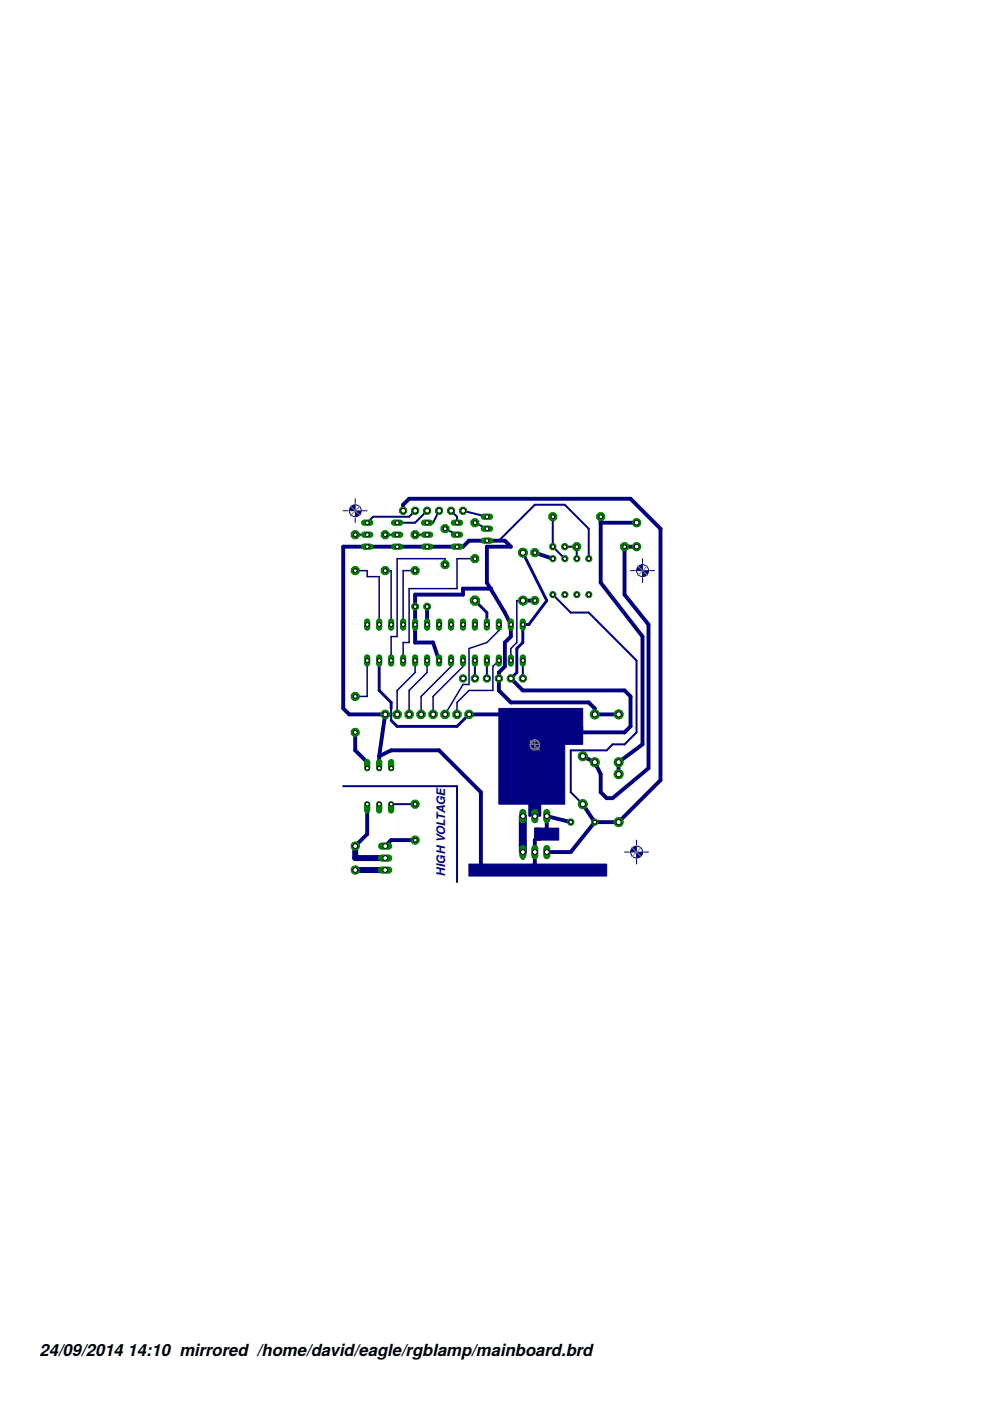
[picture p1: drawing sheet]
<svg xmlns="http://www.w3.org/2000/svg" width="210mm" height="297mm" viewBox="0 0 210 297" stroke-linecap="round" stroke-linejoin="round" font-family="sans-serif">
<defs><g id="words">
<g font-size="3.5">
<text x="8.5" y="287.5">24/09/2014</text>
<text x="27.2" y="287.5">14:10 mirrored /home/david/eagle/rgblamp/mainboard.brd</text>
</g>
<text font-size="2.5" fill="#000080" x="94.4" y="185.7" transform="rotate(-90 94.4 185.7)">HIGH VOLTAGE</text>
</g></defs>
<g fill="#000080" stroke="#000080" stroke-width=".21">
<path d="M99.4 183.2h29.2v2.5h-29.2z"/>
<path d="M113.4 175.6h5.1v2.5h-5.1z"/>
<path d="M113.4 175.6h1.3v2.5h-1.3z"/>
<path d="M105.8 155.3h13.9v15.2h-13.9z"/>
<path d="M105.8 150.2h17.7v5.1h-17.7z"/>
<path d="M117.2 154h6.3v3.8h-6.3z"/>
<path d="M112.1 169.2h2.6v3.8h-2.6z"/>
</g>
<g fill="none" stroke="#000080" stroke-width=".21">
<path d="M72.8 108.3h1M75.3 105.7v1.1M75.3 109.8v1M76.8 108.3h1.1M136.2 118.4v1.1M133.7 121h1M136.2 122.5v1M137.8 121h1M135 178.1v1M132.4 180.7h1M135 182.2v1M136.5 180.7h1"/>
<circle cx="75.3" cy="108.3" r="1.27"/>
<circle cx="136.2" cy="121" r="1.27"/>
<circle cx="135" cy="180.7" r="1.27"/>
</g>
<g fill="#000080" stroke="#000080" stroke-width=".21">
<path d="M135.3 120.3l.5-.4 .4-.1v1.2h-1.1z" fill-rule="evenodd"/>
<path d="M136.2 121h1.2l-.1 .5-.4 .4-.7 .2z" fill-rule="evenodd"/>
<path d="M134 180l.5-.4 .4-.1v1.1h-1.1z" fill-rule="evenodd"/>
<path d="M135 180.7h1.1v.1a1.07 1.07 0 0 1-1.1 1z" fill-rule="evenodd"/>
<path d="M74.4 107.6l.5-.4 .4-.1v1.2h-1.1z" fill-rule="evenodd"/>
<path d="M75.4 108.3h1.1l-.3 .7-.4 .4h-.4z" fill-rule="evenodd"/>
</g>
<g fill="none" stroke="#000080" stroke-width=".42">
<path d="M75.3 113.4h2.6M81.7 113.4h2.5M88 108.3l-1.3 1.3h-7.6l-1.2 1.2M88 113.4h2.6M90.6 108.3l-2.6 2.5h-3.8M93.1 108.3l-1.3 2.5h-1.2M94.4 112.1l2.5 1.3M95.6 108.3l1.3 1.3v1.2M98.2 108.3l5 1.3M100.7 110.8l2.5 1.3M103.2 114.6h2.6l7.6-7.6h6.3l5.1 5.1v6.3M117.2 109.6v6.3l2.5 2.5"/>
<path d="M119.7 115.9h2.6v2.5M88 128.6v7.6M117.2 126.1l3.8 3.8h3.8l10.2 10.1v15.3l-2.6 2.5h-2.5l-1.3 1.3h-7.6v8.9l2.5 2.5M82.9 150.2v2.5M100.7 140v3.8M103.2 140v3.8M110.8 140v3.8M72.8 166.7h24.1v20.3M82.9 170.5h5.1"/>
</g>
<g fill="none" stroke="#000080" stroke-width=".83">
<path d="M85.5 108.3v-1.3l1.2-1.3h47l6.3 6.4v53.3l-8.9 8.9h-5M113.4 117.2l3.8 1.2M127.4 109.6v13.9l8.8 11.5v22.8l-5.1 3.8v2.5M127.4 110.8h7.6M135 115.9h-2.6v10.2l5.1 6.3v30.5l-7.6 6.3h-1.3l-1.2-1.2v-3.9l-1.3-2.5-2.6-1.3M90.6 128.6v3.8M104.1 125l-.9-1.5v-7.6h5.1l-1.3-1.3h-7.6l-1.2 1.3h-25.4v34.3l1.2 1.3h7.7l-1.3 8.8M104.1 125l2.9 4.9 1.3 2.5v2.6l-1.3 1.2v5.1l-1.2 1.3v3.8l2.5 2.5h16.5l1.3 1.3v1.3h5M104.1 125v-.2h-5.9v1.3h-10.2v10.1h3.8l1.3 3.8M110.9 127.3l2.5 .1M75.3 155.3v3.8l2.6 2.5v1.3M99.4 151.5h12.7l1.3 1.2v20.3"/>
<path d="M108.3 143.8l2.5 2.6h21.6l1.3 1.3v6.3l-1.3 1.3h-19M77.9 170.5v6.3l-2.6 2.6M80.4 160.3l2.5-1.2h10.2l8.9 8.9v16.5h10.1l1.3-1.3v-5.1l2.5-2.5v-2.6l5.1 1.3M80.4 160.3v2.6M88 178.1h-5.1l-1.2 1.3M123.5 170.5l2.6 3.8M126.1 174.3l-5.1 6.4h-5.1M110.8 180.7v1.2"/>
</g>
<path d="M110.8 117.2l5.1 10.1-3.8 5.1h-1.3v3.8l-1.2 1.3v5.1l-1.3 1.2M100.7 127.3l2.5 2.6v2.5M80.4 140v6.4l2.5 2.5v1.3M99.4 151.5l-2.5 2.5h-12.7l-1.3-1.3" fill="none" stroke="#000080" stroke-width=".61"/>
<path d="M110.8 173v7.7" fill="none" stroke="#000080" stroke-width="1.7"/>
<path d="M75.3 179.4v2.5h6.4M75.3 184.5h6.4" fill="none" stroke="#000080" stroke-width="1.3"/>
<g fill="none" stroke="#000080" stroke-width=".32">
<path d="M94.4 119.7v-1.3h-10.2v16.6h-1.3v5M100.7 118.4h-3.8v6.4h-10.2v11.4h-1.2v3.8M75.3 121h2.6v1.3h2.5v10.1M81.7 121h1.2v11.4M88 121h-2.5v11.4M105.8 132.4v1.3l-2.6 2.5-3.8 1.3v7.6h-1.2l-3.8 6.4M109.6 127.3v8.9l-1.3 1.3v2.5M109.6 127.3v.1M109.6 127.3h1.3M77.9 140v7.7h-2.6M88 140v2.6l-3.8 3.8v5.1M90.6 140v2.6l-3.9 3.8v5.1"/>
<path d="M95.6 140v1.3l-6.3 6.4v3.8M98.2 140v1.3l-6.4 6.4v3.8M105.8 140l-1.3 1.3v5.1h-5.1l-2.5 2.5v2.6"/>
</g>
<circle cx="110.8" cy="143.8" r=".83" fill="#008000" stroke="#008000" stroke-width=".21"/>
<circle cx="110.9" cy="143.8" r=".51" fill="#fff" stroke="#000" stroke-width=".21"/>
<circle cx="108.3" cy="143.8" r=".83" fill="#008000" stroke="#008000" stroke-width=".21"/>
<circle cx="108.3" cy="143.8" r=".51" fill="#fff" stroke="#000" stroke-width=".21"/>
<circle cx="105.8" cy="143.8" r=".83" fill="#008000" stroke="#008000" stroke-width=".21"/>
<circle cx="105.8" cy="143.8" r=".51" fill="#fff" stroke="#000" stroke-width=".21"/>
<circle cx="103.2" cy="143.8" r=".83" fill="#008000" stroke="#008000" stroke-width=".21"/>
<circle cx="103.3" cy="143.8" r=".51" fill="#fff" stroke="#000" stroke-width=".21"/>
<circle cx="100.7" cy="143.8" r=".83" fill="#008000" stroke="#008000" stroke-width=".21"/>
<circle cx="100.7" cy="143.8" r=".51" fill="#fff" stroke="#000" stroke-width=".21"/>
<circle cx="98.2" cy="143.8" r=".83" fill="#008000" stroke="#008000" stroke-width=".21"/>
<circle cx="98.2" cy="143.8" r=".51" fill="#fff" stroke="#000" stroke-width=".21"/>
<path d="M102.6 114.6h1.3" fill="none" stroke="#008000" stroke-width="1.3"/>
<circle cx="103.3" cy="114.6" r=".4" fill="#fff" stroke="#000" stroke-width=".21"/>
<path d="M102.6 109.6h1.3" fill="none" stroke="#008000" stroke-width="1.3"/>
<circle cx="103.3" cy="109.6" r=".4" fill="#fff" stroke="#000" stroke-width=".21"/>
<path d="M102.6 112.1h1.3" fill="none" stroke="#008000" stroke-width="1.3"/>
<circle cx="103.3" cy="112.1" r=".4" fill="#fff" stroke="#000" stroke-width=".21"/>
<path d="M96.2 115.9h1.4" fill="none" stroke="#008000" stroke-width="1.3"/>
<circle cx="96.9" cy="115.9" r=".4" fill="#fff" stroke="#000" stroke-width=".21"/>
<path d="M96.2 110.8h1.4" fill="none" stroke="#008000" stroke-width="1.3"/>
<circle cx="96.9" cy="110.8" r=".4" fill="#fff" stroke="#000" stroke-width=".21"/>
<path d="M96.2 113.4h1.4" fill="none" stroke="#008000" stroke-width="1.3"/>
<circle cx="96.9" cy="113.4" r=".4" fill="#fff" stroke="#000" stroke-width=".21"/>
<path d="M89.9 115.9h1.3" fill="none" stroke="#008000" stroke-width="1.3"/>
<circle cx="90.6" cy="115.9" r=".4" fill="#fff" stroke="#000" stroke-width=".21"/>
<path d="M89.9 110.8h1.3" fill="none" stroke="#008000" stroke-width="1.3"/>
<circle cx="90.6" cy="110.8" r=".4" fill="#fff" stroke="#000" stroke-width=".21"/>
<path d="M89.9 113.4h1.3" fill="none" stroke="#008000" stroke-width="1.3"/>
<circle cx="90.6" cy="113.4" r=".4" fill="#fff" stroke="#000" stroke-width=".21"/>
<path d="M83.5 115.9h1.4" fill="none" stroke="#008000" stroke-width="1.3"/>
<circle cx="84.2" cy="115.9" r=".4" fill="#fff" stroke="#000" stroke-width=".21"/>
<path d="M83.5 110.8h1.4" fill="none" stroke="#008000" stroke-width="1.3"/>
<circle cx="84.2" cy="110.8" r=".4" fill="#fff" stroke="#000" stroke-width=".21"/>
<path d="M83.5 113.4h1.4" fill="none" stroke="#008000" stroke-width="1.3"/>
<circle cx="84.2" cy="113.4" r=".4" fill="#fff" stroke="#000" stroke-width=".21"/>
<path d="M77.2 115.9h1.3" fill="none" stroke="#008000" stroke-width="1.3"/>
<circle cx="77.9" cy="115.9" r=".4" fill="#fff" stroke="#000" stroke-width=".21"/>
<path d="M77.2 110.8h1.3" fill="none" stroke="#008000" stroke-width="1.3"/>
<circle cx="77.9" cy="110.8" r=".4" fill="#fff" stroke="#000" stroke-width=".21"/>
<path d="M77.2 113.4h1.3" fill="none" stroke="#008000" stroke-width="1.3"/>
<circle cx="77.9" cy="113.4" r=".4" fill="#fff" stroke="#000" stroke-width=".21"/>
<circle cx="85.5" cy="108.3" r=".83" fill="#008000" stroke="#008000" stroke-width=".21"/>
<circle cx="85.5" cy="108.3" r=".51" fill="#fff" stroke="#000" stroke-width=".21"/>
<circle cx="88" cy="108.3" r=".83" fill="#008000" stroke="#008000" stroke-width=".21"/>
<circle cx="88" cy="108.3" r=".51" fill="#fff" stroke="#000" stroke-width=".21"/>
<circle cx="90.6" cy="108.3" r=".83" fill="#008000" stroke="#008000" stroke-width=".21"/>
<circle cx="90.6" cy="108.3" r=".51" fill="#fff" stroke="#000" stroke-width=".21"/>
<circle cx="93.1" cy="108.3" r=".83" fill="#008000" stroke="#008000" stroke-width=".21"/>
<circle cx="93.1" cy="108.3" r=".51" fill="#fff" stroke="#000" stroke-width=".21"/>
<circle cx="95.6" cy="108.3" r=".83" fill="#008000" stroke="#008000" stroke-width=".21"/>
<circle cx="95.7" cy="108.3" r=".51" fill="#fff" stroke="#000" stroke-width=".21"/>
<circle cx="98.2" cy="108.3" r=".83" fill="#008000" stroke="#008000" stroke-width=".21"/>
<circle cx="98.2" cy="108.3" r=".51" fill="#fff" stroke="#000" stroke-width=".21"/>
<circle cx="100.7" cy="110.8" r=".92" fill="#008000" stroke="#008000" stroke-width=".21"/>
<circle cx="100.7" cy="110.8" r=".4" fill="#fff" stroke="#000" stroke-width=".21"/>
<circle cx="100.7" cy="118.4" r=".92" fill="#008000" stroke="#008000" stroke-width=".21"/>
<circle cx="100.7" cy="118.4" r=".4" fill="#fff" stroke="#000" stroke-width=".21"/>
<circle cx="94.4" cy="112.1" r=".92" fill="#008000" stroke="#008000" stroke-width=".21"/>
<circle cx="94.4" cy="112.1" r=".4" fill="#fff" stroke="#000" stroke-width=".21"/>
<circle cx="94.4" cy="119.7" r=".92" fill="#008000" stroke="#008000" stroke-width=".21"/>
<circle cx="94.4" cy="119.7" r=".4" fill="#fff" stroke="#000" stroke-width=".21"/>
<circle cx="88" cy="113.4" r=".92" fill="#008000" stroke="#008000" stroke-width=".21"/>
<circle cx="88" cy="113.4" r=".4" fill="#fff" stroke="#000" stroke-width=".21"/>
<circle cx="88" cy="121" r=".92" fill="#008000" stroke="#008000" stroke-width=".21"/>
<circle cx="88" cy="121" r=".4" fill="#fff" stroke="#000" stroke-width=".21"/>
<circle cx="81.7" cy="113.4" r=".92" fill="#008000" stroke="#008000" stroke-width=".21"/>
<circle cx="81.7" cy="113.4" r=".4" fill="#fff" stroke="#000" stroke-width=".21"/>
<circle cx="81.7" cy="121" r=".92" fill="#008000" stroke="#008000" stroke-width=".21"/>
<circle cx="81.7" cy="121" r=".4" fill="#fff" stroke="#000" stroke-width=".21"/>
<circle cx="75.3" cy="113.4" r=".92" fill="#008000" stroke="#008000" stroke-width=".21"/>
<circle cx="75.3" cy="113.4" r=".4" fill="#fff" stroke="#000" stroke-width=".21"/>
<circle cx="75.3" cy="121" r=".92" fill="#008000" stroke="#008000" stroke-width=".21"/>
<circle cx="75.3" cy="121" r=".4" fill="#fff" stroke="#000" stroke-width=".21"/>
<circle cx="81.7" cy="151.5" r=".96" fill="#008000" stroke="#008000" stroke-width=".21"/>
<circle cx="81.7" cy="151.5" r=".51" fill="#fff" stroke="#000" stroke-width=".21"/>
<circle cx="84.2" cy="151.5" r=".96" fill="#008000" stroke="#008000" stroke-width=".21"/>
<circle cx="84.2" cy="151.5" r=".51" fill="#fff" stroke="#000" stroke-width=".21"/>
<circle cx="86.7" cy="151.5" r=".96" fill="#008000" stroke="#008000" stroke-width=".21"/>
<circle cx="86.8" cy="151.5" r=".51" fill="#fff" stroke="#000" stroke-width=".21"/>
<circle cx="89.3" cy="151.5" r=".96" fill="#008000" stroke="#008000" stroke-width=".21"/>
<circle cx="89.3" cy="151.5" r=".51" fill="#fff" stroke="#000" stroke-width=".21"/>
<circle cx="91.8" cy="151.5" r=".96" fill="#008000" stroke="#008000" stroke-width=".21"/>
<circle cx="91.8" cy="151.5" r=".51" fill="#fff" stroke="#000" stroke-width=".21"/>
<circle cx="94.4" cy="151.5" r=".96" fill="#008000" stroke="#008000" stroke-width=".21"/>
<circle cx="94.4" cy="151.5" r=".51" fill="#fff" stroke="#000" stroke-width=".21"/>
<circle cx="96.9" cy="151.5" r=".96" fill="#008000" stroke="#008000" stroke-width=".21"/>
<circle cx="96.9" cy="151.5" r=".51" fill="#fff" stroke="#000" stroke-width=".21"/>
<circle cx="99.4" cy="151.5" r=".96" fill="#008000" stroke="#008000" stroke-width=".21"/>
<circle cx="99.5" cy="151.5" r=".51" fill="#fff" stroke="#000" stroke-width=".21"/>
<circle cx="117.2" cy="118.4" r=".66" fill="#008000" stroke="#008000" stroke-width=".21"/>
<circle cx="117.2" cy="118.4" r=".4" fill="#fff" stroke="#000" stroke-width=".21"/>
<circle cx="119.8" cy="118.4" r=".66" fill="#008000" stroke="#008000" stroke-width=".21"/>
<circle cx="119.8" cy="118.4" r=".4" fill="#fff" stroke="#000" stroke-width=".21"/>
<circle cx="119.8" cy="126.1" r=".66" fill="#008000" stroke="#008000" stroke-width=".21"/>
<circle cx="119.8" cy="126.1" r=".4" fill="#fff" stroke="#000" stroke-width=".21"/>
<circle cx="117.2" cy="126.1" r=".66" fill="#008000" stroke="#008000" stroke-width=".21"/>
<circle cx="117.2" cy="126.1" r=".4" fill="#fff" stroke="#000" stroke-width=".21"/>
<circle cx="122.3" cy="118.4" r=".66" fill="#008000" stroke="#008000" stroke-width=".21"/>
<circle cx="122.3" cy="118.4" r=".4" fill="#fff" stroke="#000" stroke-width=".21"/>
<circle cx="124.8" cy="118.4" r=".66" fill="#008000" stroke="#008000" stroke-width=".21"/>
<circle cx="124.8" cy="118.4" r=".4" fill="#fff" stroke="#000" stroke-width=".21"/>
<circle cx="122.3" cy="126.1" r=".66" fill="#008000" stroke="#008000" stroke-width=".21"/>
<circle cx="122.3" cy="126.1" r=".4" fill="#fff" stroke="#000" stroke-width=".21"/>
<circle cx="124.8" cy="126.1" r=".66" fill="#008000" stroke="#008000" stroke-width=".21"/>
<circle cx="124.8" cy="126.1" r=".4" fill="#fff" stroke="#000" stroke-width=".21"/>
<circle cx="135" cy="115.9" r=".89" fill="#008000" stroke="#008000" stroke-width=".21"/>
<circle cx="135" cy="115.9" r=".51" fill="#fff" stroke="#000" stroke-width=".21"/>
<circle cx="135" cy="110.8" r=".89" fill="#008000" stroke="#008000" stroke-width=".21"/>
<circle cx="135" cy="110.8" r=".51" fill="#fff" stroke="#000" stroke-width=".21"/>
<circle cx="132.4" cy="115.9" r=".92" fill="#008000" stroke="#008000" stroke-width=".21"/>
<circle cx="132.4" cy="115.9" r=".4" fill="#fff" stroke="#000" stroke-width=".21"/>
<circle cx="122.3" cy="115.9" r=".92" fill="#008000" stroke="#008000" stroke-width=".21"/>
<circle cx="122.3" cy="115.9" r=".4" fill="#fff" stroke="#000" stroke-width=".21"/>
<circle cx="117.2" cy="109.6" r=".92" fill="#008000" stroke="#008000" stroke-width=".21"/>
<circle cx="117.2" cy="109.6" r=".4" fill="#fff" stroke="#000" stroke-width=".21"/>
<circle cx="127.4" cy="109.6" r=".92" fill="#008000" stroke="#008000" stroke-width=".21"/>
<circle cx="127.4" cy="109.6" r=".4" fill="#fff" stroke="#000" stroke-width=".21"/>
<circle cx="131.2" cy="164.1" r=".97" fill="#008000" stroke="#008000" stroke-width=".21"/>
<circle cx="131.2" cy="164.1" r=".55" fill="#fff" stroke="#000" stroke-width=".21"/>
<circle cx="131.2" cy="174.3" r=".97" fill="#008000" stroke="#008000" stroke-width=".21"/>
<circle cx="131.2" cy="174.3" r=".55" fill="#fff" stroke="#000" stroke-width=".21"/>
<circle cx="123.6" cy="160.3" r=".97" fill="#008000" stroke="#008000" stroke-width=".21"/>
<circle cx="123.6" cy="160.3" r=".55" fill="#fff" stroke="#000" stroke-width=".21"/>
<circle cx="123.6" cy="170.5" r=".97" fill="#008000" stroke="#008000" stroke-width=".21"/>
<circle cx="123.6" cy="170.5" r=".55" fill="#fff" stroke="#000" stroke-width=".21"/>
<circle cx="131.2" cy="151.5" r=".97" fill="#008000" stroke="#008000" stroke-width=".21"/>
<circle cx="131.2" cy="151.5" r=".55" fill="#fff" stroke="#000" stroke-width=".21"/>
<circle cx="131.2" cy="161.6" r=".97" fill="#008000" stroke="#008000" stroke-width=".21"/>
<circle cx="131.2" cy="161.6" r=".55" fill="#fff" stroke="#000" stroke-width=".21"/>
<circle cx="126.1" cy="151.5" r=".97" fill="#008000" stroke="#008000" stroke-width=".21"/>
<circle cx="126.1" cy="151.5" r=".55" fill="#fff" stroke="#000" stroke-width=".21"/>
<circle cx="126.1" cy="161.6" r=".97" fill="#008000" stroke="#008000" stroke-width=".21"/>
<circle cx="126.1" cy="161.6" r=".55" fill="#fff" stroke="#000" stroke-width=".21"/>
<circle cx="126.1" cy="174.3" r=".66" fill="#008000" stroke="#008000" stroke-width=".21"/>
<circle cx="126.1" cy="174.3" r=".4" fill="#fff" stroke="#000" stroke-width=".21"/>
<circle cx="121" cy="174.3" r=".71" fill="#008000" stroke="#008000" stroke-width=".21"/>
<circle cx="121" cy="174.3" r=".4" fill="#fff" stroke="#000" stroke-width=".21"/>
<path d="M115.9 179.9v1.5" fill="none" stroke="#008000" stroke-width="1.5"/>
<circle cx="116" cy="180.7" r=".51" fill="#fff" stroke="#000" stroke-width=".21"/>
<path d="M113.4 179.9v1.5" fill="none" stroke="#008000" stroke-width="1.5"/>
<circle cx="113.4" cy="180.7" r=".51" fill="#fff" stroke="#000" stroke-width=".21"/>
<path d="M110.8 179.9v1.5" fill="none" stroke="#008000" stroke-width="1.5"/>
<circle cx="110.9" cy="180.7" r=".51" fill="#fff" stroke="#000" stroke-width=".21"/>
<path d="M115.9 172.3v1.5" fill="none" stroke="#008000" stroke-width="1.5"/>
<circle cx="116" cy="173" r=".51" fill="#fff" stroke="#000" stroke-width=".21"/>
<path d="M113.4 172.3v1.5" fill="none" stroke="#008000" stroke-width="1.5"/>
<circle cx="113.4" cy="173" r=".51" fill="#fff" stroke="#000" stroke-width=".21"/>
<path d="M110.8 172.3v1.5" fill="none" stroke="#008000" stroke-width="1.5"/>
<circle cx="110.9" cy="173" r=".51" fill="#fff" stroke="#000" stroke-width=".21"/>
<path d="M77.9 161.6v1.3" fill="none" stroke="#008000" stroke-width="1.3"/>
<circle cx="77.9" cy="162.9" r=".4" fill="#fff" stroke="#000" stroke-width=".21"/>
<path d="M80.4 161.6v1.3" fill="none" stroke="#008000" stroke-width="1.3"/>
<circle cx="80.4" cy="162.9" r=".4" fill="#fff" stroke="#000" stroke-width=".21"/>
<path d="M80.4 170.5v1.3" fill="none" stroke="#008000" stroke-width="1.3"/>
<circle cx="80.4" cy="170.5" r=".4" fill="#fff" stroke="#000" stroke-width=".21"/>
<path d="M77.9 170.5v1.3" fill="none" stroke="#008000" stroke-width="1.3"/>
<circle cx="77.9" cy="170.5" r=".4" fill="#fff" stroke="#000" stroke-width=".21"/>
<path d="M82.9 161.6v1.3" fill="none" stroke="#008000" stroke-width="1.3"/>
<circle cx="83" cy="162.9" r=".4" fill="#fff" stroke="#000" stroke-width=".21"/>
<path d="M82.9 170.5v1.3" fill="none" stroke="#008000" stroke-width="1.3"/>
<circle cx="83" cy="170.5" r=".4" fill="#fff" stroke="#000" stroke-width=".21"/>
<circle cx="75.3" cy="155.3" r=".92" fill="#008000" stroke="#008000" stroke-width=".21"/>
<circle cx="75.3" cy="155.3" r=".4" fill="#fff" stroke="#000" stroke-width=".21"/>
<circle cx="75.3" cy="147.7" r=".92" fill="#008000" stroke="#008000" stroke-width=".21"/>
<circle cx="75.3" cy="147.7" r=".4" fill="#fff" stroke="#000" stroke-width=".21"/>
<path d="M80.9 184.5h1.5" fill="none" stroke="#008000" stroke-width="1.5"/>
<circle cx="81.7" cy="184.5" r=".51" fill="#fff" stroke="#000" stroke-width=".21"/>
<path d="M80.9 181.9h1.5" fill="none" stroke="#008000" stroke-width="1.5"/>
<circle cx="81.7" cy="181.9" r=".51" fill="#fff" stroke="#000" stroke-width=".21"/>
<path d="M80.9 179.4h1.5" fill="none" stroke="#008000" stroke-width="1.5"/>
<circle cx="81.7" cy="179.4" r=".51" fill="#fff" stroke="#000" stroke-width=".21"/>
<circle cx="75.3" cy="179.4" r=".89" fill="#008000" stroke="#008000" stroke-width=".21"/>
<circle cx="75.3" cy="179.4" r=".51" fill="#fff" stroke="#000" stroke-width=".21"/>
<circle cx="75.3" cy="184.5" r=".89" fill="#008000" stroke="#008000" stroke-width=".21"/>
<circle cx="75.3" cy="184.5" r=".51" fill="#fff" stroke="#000" stroke-width=".21"/>
<circle cx="88" cy="178.1" r=".92" fill="#008000" stroke="#008000" stroke-width=".21"/>
<circle cx="88" cy="178.1" r=".4" fill="#fff" stroke="#000" stroke-width=".21"/>
<circle cx="88" cy="170.5" r=".92" fill="#008000" stroke="#008000" stroke-width=".21"/>
<circle cx="88" cy="170.5" r=".4" fill="#fff" stroke="#000" stroke-width=".21"/>
<circle cx="119.7" cy="115.9" r=".71" fill="#008000" stroke="#008000" stroke-width=".21"/>
<circle cx="119.8" cy="115.9" r=".4" fill="#fff" stroke="#000" stroke-width=".21"/>
<circle cx="117.2" cy="115.9" r=".71" fill="#008000" stroke="#008000" stroke-width=".21"/>
<circle cx="117.2" cy="115.9" r=".4" fill="#fff" stroke="#000" stroke-width=".21"/>
<circle cx="110.9" cy="127.3" r=".97" fill="#008000" stroke="#008000" stroke-width=".21"/>
<circle cx="110.9" cy="127.3" r=".55" fill="#fff" stroke="#000" stroke-width=".21"/>
<circle cx="110.9" cy="117.2" r=".97" fill="#008000" stroke="#008000" stroke-width=".21"/>
<circle cx="110.9" cy="117.2" r=".55" fill="#fff" stroke="#000" stroke-width=".21"/>
<circle cx="113.4" cy="127.3" r=".92" fill="#008000" stroke="#008000" stroke-width=".21"/>
<circle cx="113.4" cy="127.3" r=".4" fill="#fff" stroke="#000" stroke-width=".21"/>
<circle cx="113.4" cy="117.2" r=".92" fill="#008000" stroke="#008000" stroke-width=".21"/>
<circle cx="113.4" cy="117.2" r=".4" fill="#fff" stroke="#000" stroke-width=".21"/>
<path d="M110.8 139.4v1.3" fill="none" stroke="#008000" stroke-width="1.3"/>
<circle cx="110.9" cy="140" r=".4" fill="#fff" stroke="#000" stroke-width=".21"/>
<path d="M108.3 139.4v1.3" fill="none" stroke="#008000" stroke-width="1.3"/>
<circle cx="108.3" cy="140" r=".4" fill="#fff" stroke="#000" stroke-width=".21"/>
<path d="M95.6 139.4v1.3" fill="none" stroke="#008000" stroke-width="1.3"/>
<circle cx="95.7" cy="140" r=".4" fill="#fff" stroke="#000" stroke-width=".21"/>
<path d="M93.1 139.4v1.3" fill="none" stroke="#008000" stroke-width="1.3"/>
<circle cx="93.1" cy="140" r=".4" fill="#fff" stroke="#000" stroke-width=".21"/>
<path d="M105.8 139.4v1.3" fill="none" stroke="#008000" stroke-width="1.3"/>
<circle cx="105.8" cy="140" r=".4" fill="#fff" stroke="#000" stroke-width=".21"/>
<path d="M103.2 139.4v1.3" fill="none" stroke="#008000" stroke-width="1.3"/>
<circle cx="103.3" cy="140" r=".4" fill="#fff" stroke="#000" stroke-width=".21"/>
<path d="M98.2 139.4v1.3" fill="none" stroke="#008000" stroke-width="1.3"/>
<circle cx="98.2" cy="140" r=".4" fill="#fff" stroke="#000" stroke-width=".21"/>
<path d="M100.7 139.4v1.3" fill="none" stroke="#008000" stroke-width="1.3"/>
<circle cx="100.7" cy="140" r=".4" fill="#fff" stroke="#000" stroke-width=".21"/>
<path d="M90.6 139.4v1.3" fill="none" stroke="#008000" stroke-width="1.3"/>
<circle cx="90.6" cy="140" r=".4" fill="#fff" stroke="#000" stroke-width=".21"/>
<path d="M88 139.4v1.3" fill="none" stroke="#008000" stroke-width="1.3"/>
<circle cx="88" cy="140" r=".4" fill="#fff" stroke="#000" stroke-width=".21"/>
<path d="M85.5 139.4v1.3" fill="none" stroke="#008000" stroke-width="1.3"/>
<circle cx="85.5" cy="140" r=".4" fill="#fff" stroke="#000" stroke-width=".21"/>
<path d="M82.9 139.4v1.3" fill="none" stroke="#008000" stroke-width="1.3"/>
<circle cx="83" cy="140" r=".4" fill="#fff" stroke="#000" stroke-width=".21"/>
<path d="M80.4 139.4v1.3" fill="none" stroke="#008000" stroke-width="1.3"/>
<circle cx="80.4" cy="140" r=".4" fill="#fff" stroke="#000" stroke-width=".21"/>
<path d="M77.9 139.4v1.3" fill="none" stroke="#008000" stroke-width="1.3"/>
<circle cx="77.9" cy="140" r=".4" fill="#fff" stroke="#000" stroke-width=".21"/>
<path d="M77.9 131.8v1.3" fill="none" stroke="#008000" stroke-width="1.3"/>
<circle cx="77.9" cy="132.4" r=".4" fill="#fff" stroke="#000" stroke-width=".21"/>
<path d="M80.4 131.8v1.3" fill="none" stroke="#008000" stroke-width="1.3"/>
<circle cx="80.4" cy="132.4" r=".4" fill="#fff" stroke="#000" stroke-width=".21"/>
<path d="M82.9 131.8v1.3" fill="none" stroke="#008000" stroke-width="1.3"/>
<circle cx="83" cy="132.4" r=".4" fill="#fff" stroke="#000" stroke-width=".21"/>
<path d="M85.5 131.8v1.3" fill="none" stroke="#008000" stroke-width="1.3"/>
<circle cx="85.5" cy="132.4" r=".4" fill="#fff" stroke="#000" stroke-width=".21"/>
<path d="M88 131.8v1.3" fill="none" stroke="#008000" stroke-width="1.3"/>
<circle cx="88" cy="132.4" r=".4" fill="#fff" stroke="#000" stroke-width=".21"/>
<path d="M90.6 131.8v1.3" fill="none" stroke="#008000" stroke-width="1.3"/>
<circle cx="90.6" cy="132.4" r=".4" fill="#fff" stroke="#000" stroke-width=".21"/>
<path d="M93.1 131.8v1.3" fill="none" stroke="#008000" stroke-width="1.3"/>
<circle cx="93.1" cy="132.4" r=".4" fill="#fff" stroke="#000" stroke-width=".21"/>
<path d="M95.6 131.8v1.3" fill="none" stroke="#008000" stroke-width="1.3"/>
<circle cx="95.7" cy="132.4" r=".4" fill="#fff" stroke="#000" stroke-width=".21"/>
<path d="M98.2 131.8v1.3" fill="none" stroke="#008000" stroke-width="1.3"/>
<circle cx="98.2" cy="132.4" r=".4" fill="#fff" stroke="#000" stroke-width=".21"/>
<path d="M100.7 131.8v1.3" fill="none" stroke="#008000" stroke-width="1.3"/>
<circle cx="100.7" cy="132.4" r=".4" fill="#fff" stroke="#000" stroke-width=".21"/>
<path d="M103.2 131.8v1.3" fill="none" stroke="#008000" stroke-width="1.3"/>
<circle cx="103.3" cy="132.4" r=".4" fill="#fff" stroke="#000" stroke-width=".21"/>
<path d="M105.8 131.8v1.3" fill="none" stroke="#008000" stroke-width="1.3"/>
<circle cx="105.8" cy="132.4" r=".4" fill="#fff" stroke="#000" stroke-width=".21"/>
<path d="M108.3 131.8v1.3" fill="none" stroke="#008000" stroke-width="1.3"/>
<circle cx="108.3" cy="132.4" r=".4" fill="#fff" stroke="#000" stroke-width=".21"/>
<path d="M110.8 131.8v1.3" fill="none" stroke="#008000" stroke-width="1.3"/>
<circle cx="110.9" cy="132.4" r=".4" fill="#fff" stroke="#000" stroke-width=".21"/>
<circle cx="90.6" cy="128.6" r=".78" fill="#008000" stroke="#008000" stroke-width=".21"/>
<circle cx="90.6" cy="128.6" r=".4" fill="#fff" stroke="#000" stroke-width=".21"/>
<circle cx="88" cy="128.6" r=".78" fill="#008000" stroke="#008000" stroke-width=".21"/>
<circle cx="88" cy="128.6" r=".4" fill="#fff" stroke="#000" stroke-width=".21"/>
<circle cx="100.7" cy="127.3" r="1.05" fill="#008000" stroke="#008000" stroke-width=".21"/>
<circle cx="100.7" cy="127.3" r=".51" fill="#fff" stroke="#000" stroke-width=".21"/>
<g fill="none" stroke="#808080" stroke-width=".21">
<path d="M74.3 107.3l2 2M76.3 107.3l-2 2M135.2 120l2 2M137.2 120l-2 2M112.4 157.8h2M112.4 157.1l2 2M113.4 156.8v2M133.9 179.6l2.1 2.1M136 179.6l-2.1 2.1"/>
<circle cx="113.4" cy="158.1" r=".99"/>
<circle cx="113.4" cy="157.8" r=".99"/>
</g>
<use href="#words"/>
</svg>
